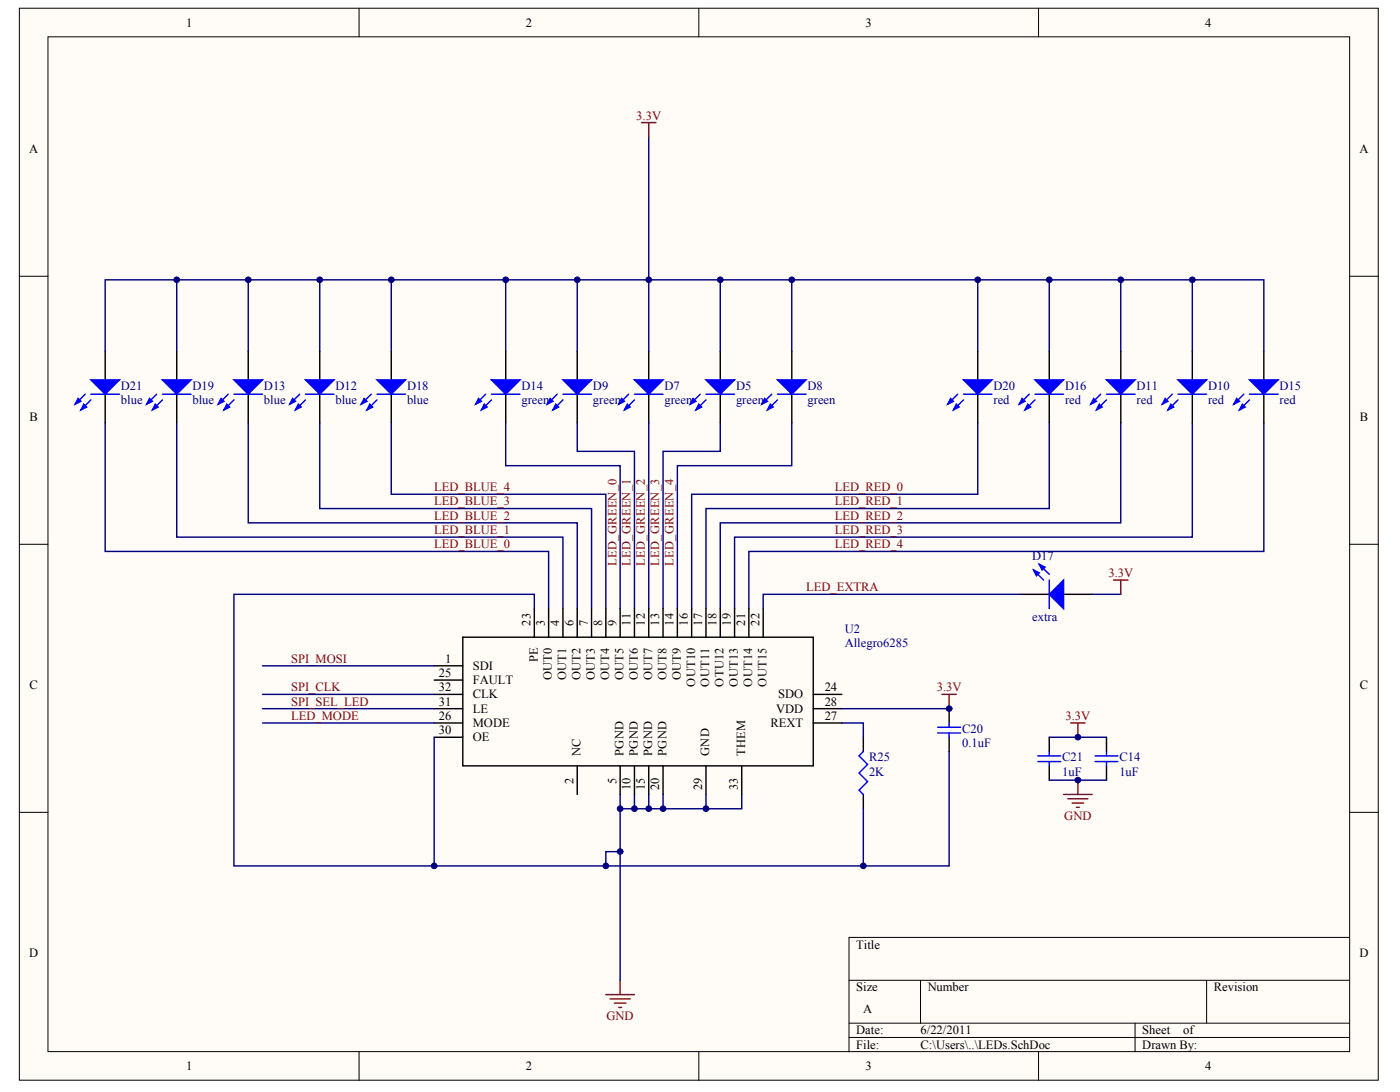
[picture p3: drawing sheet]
<svg xmlns="http://www.w3.org/2000/svg" width="258mm" height="201mm" viewBox="0 0 258 201" stroke-linecap="round" stroke-linejoin="round" font-family="sans-serif">
<defs><g id="words">
<g font-size="2.3">
<text x="34.3" y="4.9">1</text>
<text x="96.9" y="4.9">2</text>
<text x="159.4" y="4.9">3</text>
<text x="222" y="4.9">4</text>
<text x="5.4" y="28.2">A</text>
<text x="250.4" y="28.2">A</text>
<text x="5.4" y="77.6">B</text>
<text x="250.5" y="77.6">B</text>
<text x="97.7" y="115.2" transform="rotate(-90 97.7 115.2)">23</text>
<text x="100.4" y="115.2" transform="rotate(-90 100.4 115.2)">3</text>
<text x="103" y="115.2" transform="rotate(-90 103 115.2)">4</text>
<text x="105.6" y="115.2" transform="rotate(-90 105.6 115.2)">6</text>
<text x="108.3" y="115.2" transform="rotate(-90 108.3 115.2)">7</text>
<text x="110.9" y="115.2" transform="rotate(-90 110.9 115.2)">8</text>
<text x="113.5" y="115.2" transform="rotate(-90 113.5 115.2)">9</text>
<text x="116.2" y="115.2" transform="rotate(-90 116.2 115.2)">11</text>
<text x="118.8" y="115.2" transform="rotate(-90 118.8 115.2)">12</text>
<text x="121.4" y="115.2" transform="rotate(-90 121.4 115.2)">13</text>
<text x="124.1" y="115.2" transform="rotate(-90 124.1 115.2)">14</text>
<text x="126.7" y="115.2" transform="rotate(-90 126.7 115.2)">16</text>
<text x="129.3" y="115.2" transform="rotate(-90 129.3 115.2)">17</text>
<text x="132" y="115.2" transform="rotate(-90 132 115.2)">18</text>
<text x="134.6" y="115.2" transform="rotate(-90 134.6 115.2)">19</text>
<text x="137.2" y="115.2" transform="rotate(-90 137.2 115.2)">21</text>
<text x="139.9" y="115.2" transform="rotate(-90 139.9 115.2)">22</text>
<text x="80.8" y="124.7">25</text>
<text x="82" y="122">1</text>
<text x="87.1" y="123.3">SDI</text>
<text x="87.1" y="126">FAULT</text>
<text x="99" y="122" transform="rotate(-90 99 122)">PE</text>
<text x="101.7" y="125.2" transform="rotate(-90 101.7 125.2)">OUT0</text>
<text x="104.3" y="125.2" transform="rotate(-90 104.3 125.2)">OUT1</text>
<text x="106.9" y="125.2" transform="rotate(-90 106.9 125.2)">OUT2</text>
<text x="109.6" y="125.2" transform="rotate(-90 109.6 125.2)">OUT3</text>
<text x="112.2" y="125.2" transform="rotate(-90 112.2 125.2)">OUT4</text>
<text x="114.8" y="125.2" transform="rotate(-90 114.8 125.2)">OUT5</text>
<text x="117.5" y="125.2" transform="rotate(-90 117.5 125.2)">OUT6</text>
<text x="120.1" y="125.2" transform="rotate(-90 120.1 125.2)">OUT7</text>
<text x="122.8" y="125.2" transform="rotate(-90 122.8 125.2)">OUT8</text>
<text x="125.4" y="125.2" transform="rotate(-90 125.4 125.2)">OUT9</text>
<text x="5.4" y="127">C</text>
<text x="80.8" y="129.9">31</text>
<text x="80.8" y="127.3">32</text>
<text x="87.1" y="131.2">LE</text>
<text x="87.1" y="128.6">CLK</text>
<text x="128" y="126.4" transform="rotate(-90 128 126.4)">OUT10</text>
<text x="130.7" y="126.4" transform="rotate(-90 130.7 126.4)">OUT11</text>
<text x="133.3" y="126.4" transform="rotate(-90 133.3 126.4)">OTU12</text>
<text x="135.9" y="126.4" transform="rotate(-90 135.9 126.4)">OUT13</text>
<text x="138.6" y="126.4" transform="rotate(-90 138.6 126.4)">OUT14</text>
<text x="141.2" y="126.4" transform="rotate(-90 141.2 126.4)">OUT15</text>
<text x="143" y="131.2">VDD</text>
<text x="143.3" y="128.6">SDO</text>
<text x="151.9" y="127.3">24</text>
<text x="151.9" y="129.9">28</text>
<text x="250.5" y="127">C</text>
<text x="80.8" y="132.6">26</text>
<text x="80.8" y="135.2">30</text>
<text x="87.1" y="133.9">MODE</text>
<text x="87.1" y="136.5">OE</text>
<text x="141.9" y="133.9">REXT</text>
<text x="151.9" y="132.6">27</text>
<text x="106.9" y="139.2" transform="rotate(-90 106.9 139.2)">NC</text>
<text x="114.8" y="139.2" transform="rotate(-90 114.8 139.2)">PGND</text>
<text x="117.5" y="139.2" transform="rotate(-90 117.5 139.2)">PGND</text>
<text x="120.1" y="139.2" transform="rotate(-90 120.1 139.2)">PGND</text>
<text x="122.8" y="139.2" transform="rotate(-90 122.8 139.2)">PGND</text>
<text x="130.7" y="139.2" transform="rotate(-90 130.7 139.2)">GND</text>
<text x="137.2" y="139.2" transform="rotate(-90 137.2 139.2)">THEM</text>
<text x="105.6" y="144.3" transform="rotate(-90 105.6 144.3)">2</text>
<text x="113.5" y="144.3" transform="rotate(-90 113.5 144.3)">5</text>
<text x="116.2" y="145.5" transform="rotate(-90 116.2 145.5)">10</text>
<text x="118.8" y="145.5" transform="rotate(-90 118.8 145.5)">15</text>
<text x="121.4" y="145.5" transform="rotate(-90 121.4 145.5)">20</text>
<text x="129.3" y="145.5" transform="rotate(-90 129.3 145.5)">29</text>
<text x="135.9" y="145.5" transform="rotate(-90 135.9 145.5)">33</text>
<text x="5.4" y="176.3">D</text>
<text x="157.7" y="174.7">Title</text>
<text x="250.4" y="176.3">D</text>
<text x="157.7" y="182.6">Size</text>
<text x="170.9" y="182.6">Number</text>
<text x="223.6" y="182.6">Revision</text>
<text x="157.7" y="190.5">Date:</text>
<text x="159" y="186.5">A</text>
<text x="169.6" y="190.5">6/22/2011</text>
<text x="210.4" y="190.5">Sheet</text>
<text x="217.9" y="190.5">of</text>
<text x="34.3" y="197.1">1</text>
<text x="96.9" y="197.1">2</text>
<text x="157.7" y="193.1">File:</text>
<text x="159.4" y="197.1">3</text>
<text x="169.6" y="193.1">C:\Users\..\LEDs.SchDoc</text>
<text x="210.4" y="193.1">Drawn By:</text>
<text x="222" y="197.1">4</text>
</g>
<g font-size="2.3" fill="#800000">
<text x="117.2" y="22">3.3V</text>
<text x="80" y="95.7">LED_BLUE_2</text>
<text x="80" y="93.1">LED_BLUE_3</text>
<text x="80" y="90.4">LED_BLUE_4</text>
<text x="153.8" y="90.4">LED_RED_0</text>
<text x="153.8" y="93.1">LED_RED_1</text>
<text x="153.8" y="95.7">LED_RED_2</text>
<text x="80" y="101">LED_BLUE_0</text>
<text x="80" y="98.3">LED_BLUE_1</text>
<text x="153.8" y="98.3">LED_RED_3</text>
<text x="153.8" y="101">LED_RED_4</text>
<text x="113.5" y="104.2" transform="rotate(-90 113.5 104.2)">LED_GREEN_0</text>
<text x="116.2" y="104.2" transform="rotate(-90 116.2 104.2)">LED_GREEN_1</text>
<text x="118.8" y="104.2" transform="rotate(-90 118.8 104.2)">LED_GREEN_2</text>
<text x="121.4" y="104.2" transform="rotate(-90 121.4 104.2)">LED_GREEN_3</text>
<text x="124.1" y="104.2" transform="rotate(-90 124.1 104.2)">LED_GREEN_4</text>
<text x="204.2" y="106.2">3.3V</text>
<text x="148.5" y="108.9">LED_EXTRA</text>
<text x="53.6" y="122">SPI_MOSI</text>
<text x="53.6" y="127.3">SPI_CLK</text>
<text x="53.6" y="129.9">SPI_SEL_LED</text>
<text x="172.5" y="127.3">3.3V</text>
<text x="53.6" y="132.6">LED_MODE</text>
<text x="196.3" y="132.6">3.3V</text>
<text x="196" y="151">GND</text>
<text x="111.7" y="187.8">GND</text>
</g>
<g font-size="2.3" fill="#000080">
<text x="22.3" y="71.8">D21</text>
<text x="35.4" y="71.8">D19</text>
<text x="48.6" y="71.8">D13</text>
<text x="61.8" y="71.8">D12</text>
<text x="75" y="71.8">D18</text>
<text x="96" y="71.8">D14</text>
<text x="109.2" y="71.8">D9</text>
<text x="122.4" y="71.8">D7</text>
<text x="135.6" y="71.8">D5</text>
<text x="148.7" y="71.8">D8</text>
<text x="183" y="71.8">D20</text>
<text x="196.2" y="71.8">D16</text>
<text x="209.3" y="71.8">D11</text>
<text x="222.5" y="71.8">D10</text>
<text x="235.7" y="71.8">D15</text>
<text x="22.3" y="74.4">blue</text>
<text x="35.4" y="74.4">blue</text>
<text x="48.6" y="74.4">blue</text>
<text x="61.8" y="74.4">blue</text>
<text x="75" y="74.4">blue</text>
<text x="96" y="74.4">green</text>
<text x="109.2" y="74.4">green</text>
<text x="122.4" y="74.4">green</text>
<text x="135.6" y="74.4">green</text>
<text x="148.7" y="74.4">green</text>
<text x="183" y="74.4">red</text>
<text x="196.2" y="74.4">red</text>
<text x="209.3" y="74.4">red</text>
<text x="222.5" y="74.4">red</text>
<text x="235.7" y="74.4">red</text>
<text x="190.1" y="103.1">D17</text>
<text x="155.6" y="116.5">U2</text>
<text x="155.6" y="119.1">Allegro6285</text>
<text x="190.1" y="114.4">extra</text>
<text x="177.2" y="137.6">0.1uF</text>
<text x="177.2" y="134.9">C20</text>
<text x="160.1" y="142.8">2K</text>
<text x="160.1" y="140.2">R25</text>
<text x="195.6" y="142.8">1uF</text>
<text x="195.6" y="140.2">C21</text>
<text x="206.2" y="142.8">1uF</text>
<text x="206.2" y="140.2">C14</text>
</g>
</g></defs>
<g fill="#fffcf8" stroke="#000" stroke-width=".18">
<path d="M3.6 1.5h250.3v197.4h-250.3z"/>
<path d="M8.8 6.8h239.8v186.8h-239.8z"/>
</g>
<g fill="none" stroke="#000" stroke-width=".18">
<path d="M66.1 1.5v5.3M128.7 1.5v5.3M191.3 1.5v5.3M3.6 50.9h5.2M248.6 50.9h5.3M3.6 100.2h5.2M248.6 100.2h5.3M3.6 149.6h5.2M248.6 149.6h5.3M248.6 172.6h-92.2v21.1M66.1 193.7v5.2M128.7 193.7v5.2"/>
<path d="M156.4 180.5h92.2M156.4 188.4h92.2M156.4 191h92.2M169.6 180.5v7.9M191.3 193.7v5.2M209.1 188.4v5.3M222.3 180.5v7.9"/>
</g>
<g fill="none" stroke="#000" stroke-width=".26">
<path d="M19.4 64.7v5.3M19.4 72.6v5.3M32.6 64.7v5.3M32.6 72.6v5.3M45.7 64.7v5.3M45.7 72.6v5.3M58.9 64.7v5.3M58.9 72.6v5.3M72.1 64.7v5.3M72.1 72.6v5.3M93.2 64.7v5.3M93.2 72.6v5.3"/>
<path d="M106.3 64.7v5.3M106.3 72.6v5.3M119.5 64.7v5.3M119.5 72.6v5.3M132.7 64.7v5.3M132.7 72.6v5.3M145.8 64.7v5.3M145.8 72.6v5.3M180.1 64.7v5.3M180.1 72.6v5.3M193.3 64.7v5.3M193.3 72.6v5.3"/>
<path d="M206.4 64.7v5.3M206.4 72.6v5.3M219.6 64.7v5.3M219.6 72.6v5.3M232.8 64.7v5.3M232.8 72.6v5.3M85.2 117.3h64.6v23.7h-64.6zM98.4 112.1v5.2M101.1 112.1v5.2M103.7 112.1v5.2M106.3 112.1v5.2M109 112.1v5.2"/>
<path d="M111.6 112.1v5.2M114.2 112.1v5.2M116.9 112.1v5.2M119.5 112.1v5.2M122.1 112.1v5.2M124.8 112.1v5.2M127.4 112.1v5.2M130 112.1v5.2M132.7 112.1v5.2M135.3 112.1v5.2M137.9 112.1v5.2M140.6 112.1v5.2"/>
<path d="M188 109.4h5.3M195.9 109.4h5.3M80 122.6h5.2M80 127.9h5.2M80 125.2h5.2M80 133.1h5.2M80 130.5h5.2M80 135.8h5.2M149.8 127.9h5.3M149.8 133.1h5.3M149.8 130.5h5.3M159 135.8v2.6"/>
<path d="M174.8 130.5v2.6M174.8 135.8v2.6M193.3 135.8v2.6M203.8 135.8v2.6M106.3 141v5.3M114.2 141v5.3M116.9 141v5.3M119.5 141v5.3M122.1 141v5.3M130 141v5.3M136.6 141v5.3M159 146.3v2.6"/>
<path d="M193.3 141v2.7M203.8 141v2.7"/>
</g>
<g fill="#00f" stroke="#00f" stroke-width=".26">
<path d="M116.9 70h5.2l-2.6 2.6z"/>
<path d="M115.5 74.4l.6 .6-1.1 .5z"/>
<path d="M114.5 73.4l.5 .5-1 .5z"/>
<path d="M193.3 109.4l2.6-2.6v5.3z"/>
<path d="M190.4 105l1 .5-.5 .5z"/>
<path d="M191.4 103.9l1.1 .5-.5 .6z"/>
<path d="M143.2 70h5.3l-2.7 2.6z"/>
<path d="M141.9 74.4l.5 .6-1 .5z"/>
<path d="M140.8 73.4l.6 .5-1.1 .5z"/>
<path d="M90.5 70h5.3l-2.6 2.6z"/>
<path d="M89.2 74.4l.5 .6-1 .5z"/>
<path d="M88.1 73.4l.6 .5-1.1 .5z"/>
<path d="M130 70h5.3l-2.6 2.6z"/>
<path d="M128.7 74.4l.5 .6-1 .5z"/>
<path d="M127.7 73.4l.5 .5-1.1 .5z"/>
<path d="M103.7 70h5.3l-2.7 2.6z"/>
<path d="M102.4 74.4l.5 .6-1.1 .5z"/>
<path d="M101.3 73.4l.5 .5-1 .5z"/>
<path d="M43.1 70h5.3l-2.7 2.6z"/>
<path d="M41.8 74.4l.5 .6-1.1 .5z"/>
<path d="M40.7 73.4l.5 .5-1 .5z"/>
<path d="M69.4 70h5.3l-2.6 2.6z"/>
<path d="M68.1 74.4l.5 .6-1 .5z"/>
<path d="M67.1 73.4l.5 .5-1.1 .5z"/>
<path d="M16.7 70h5.3l-2.6 2.6z"/>
<path d="M15.4 74.4l.6 .6-1.1 .5z"/>
<path d="M14.4 73.4l.5 .5-1.1 .5z"/>
<path d="M56.3 70h5.2l-2.6 2.6z"/>
<path d="M54.9 74.4l.6 .6-1.1 .5z"/>
<path d="M53.9 73.4l.5 .5-1 .5z"/>
<path d="M29.9 70h5.3l-2.6 2.6z"/>
<path d="M28.6 74.4l.5 .6-1 .5z"/>
<path d="M27.5 73.4l.6 .5-1.1 .5z"/>
<path d="M203.8 70h5.3l-2.7 2.6z"/>
<path d="M202.5 74.4l.5 .6-1 .5z"/>
<path d="M201.4 73.4l.6 .5-1.1 .5z"/>
<path d="M177.5 70h5.2l-2.6 2.6z"/>
<path d="M176.1 74.4l.6 .6-1.1 .5z"/>
<path d="M175.1 73.4l.5 .5-1 .5z"/>
<path d="M230.2 70h5.2l-2.6 2.6z"/>
<path d="M228.8 74.4l.6 .6-1.1 .5z"/>
<path d="M227.8 73.4l.5 .5-1 .5z"/>
<path d="M190.6 70h5.3l-2.6 2.6z"/>
<path d="M189.3 74.4l.6 .6-1.1 .5z"/>
<path d="M188.3 73.4l.5 .5-1.1 .5z"/>
<path d="M217 70h5.3l-2.7 2.6z"/>
<path d="M215.7 74.4l.5 .6-1.1 .5z"/>
<path d="M214.6 73.4l.5 .5-1 .5z"/>
</g>
<g fill="none" stroke="#00f" stroke-width=".26">
<path d="M15.7 72.6l-1.9 1.8M16.7 72.6h5.3M16.7 73.6l-1.8 1.9M28.9 72.6l-1.9 1.8M29.9 72.6h5.3M29.9 73.6l-1.8 1.9M42 72.6l-1.8 1.8M43.1 72.6h5.3M43.1 73.6l-1.9 1.9M55.2 72.6l-1.8 1.8M56.3 72.6h5.2M56.3 73.6l-1.9 1.9"/>
<path d="M68.4 72.6l-1.9 1.8M69.4 72.6h5.3M69.4 73.6l-1.8 1.9M89.5 72.6l-1.9 1.8M90.5 72.6h5.3M90.5 73.6l-1.8 1.9M102.6 72.6l-1.8 1.8M103.7 72.6h5.3M103.7 73.6l-1.9 1.9M115.8 72.6l-1.8 1.8M116.9 73.6l-1.9 1.9M116.9 72.6h5.2"/>
<path d="M129 72.6l-1.9 1.8M130 72.6h5.3M130 73.6l-1.8 1.9M142.2 72.6l-1.9 1.8M143.2 72.6h5.3M143.2 73.6l-1.8 1.9M176.4 72.6l-1.8 1.8M177.5 72.6h5.2M177.5 73.6l-1.9 1.9M189.6 72.6l-1.9 1.8M190.6 72.6h5.3M190.6 73.6l-1.8 1.9"/>
<path d="M202.8 72.6l-1.9 1.8M203.8 72.6h5.3M203.8 73.6l-1.8 1.9M215.9 72.6l-1.8 1.8M217 72.6h5.3M217 73.6l-1.9 1.9M229.1 72.6l-1.8 1.8M230.2 72.6h5.2M230.2 73.6l-1.9 1.9M190.4 105l1.8 1.8M191.4 103.9l1.9 1.9M193.3 106.8v5.3"/>
<path d="M159 138.4l-.8 .8 1.6 1.6-1.6 1.5 1.6 1.6-1.6 1.6 .8 .8M172.7 133.9h4.2M172.7 135h4.2M174.8 133.1v.8M174.8 135v.8M191.2 139.2h4.2M193.3 138.4v.8M201.7 139.2h4.2M203.8 138.4v.8M191.2 140.2h4.2M193.3 140.2v.8M201.7 140.2h4.2"/>
<path d="M203.8 140.2v.8"/>
</g>
<g fill="none" stroke="#000080" stroke-width=".26">
<path d="M119.5 25.2v26.3h13.2M32.6 51.5v13.2M45.7 51.5v13.2M58.9 51.5v13.2M72.1 51.5v13.2M93.2 51.5v13.2M106.3 51.5v13.2M145.8 51.5v13.2M180.1 51.5v13.2M193.3 51.5v13.2M206.4 51.5v13.2M219.6 51.5v13.2"/>
<path d="M19.4 77.9v23.6h81.7v10.6M19.4 64.7v-13.2h100.1v13.2M32.6 77.9v21h71.1v13.2M45.7 77.9v18.4h60.6v15.8M58.9 77.9v15.7h50.1v18.5M72.1 77.9v13.1h39.5v21.1M93.2 77.9v7.8h21v26.4M106.3 77.9v5.2h10.6v29M119.5 77.9v34.2M132.7 77.9v5.2h-10.6v29M132.7 64.7v-13.2h100.1v13.2M145.8 77.9v7.8h-21v26.4"/>
<path d="M180.1 77.9v13.1h-52.7v21.1M193.3 77.9v15.7h-63.3v18.5M206.4 77.9v18.4h-73.7v15.8M219.6 77.9v21h-84.3v13.2M232.8 77.9v23.6h-94.9v10.6M98.4 112.1v-2.7h-55.3v50.1h36.9v-23.7M188 109.4h-47.4v2.7M201.2 109.4h5.2M48.4 130.5h31.6M48.4 122.6h31.6M48.4 127.9h31.6M48.4 133.1h31.6"/>
<path d="M155.1 133.1h3.9v2.7M155.1 130.5h19.7M174.8 138.4v21.1h-15.8v-10.6M193.3 135.8h10.5M80 159.5h79M114.2 146.3v2.6h5.3v-2.6M114.2 156.8h-2.6v2.7M114.2 148.9v31.6M116.9 146.3v2.6M122.1 146.3v2.6M130 146.3v2.6h-10.5M136.6 146.3v2.6h-6.6"/>
<path d="M193.3 143.7h10.5"/>
</g>
<g fill="none" stroke="#800000" stroke-width=".26">
<path d="M118.2 22.6h2.6M119.5 22.6v2.6M205.1 106.8h2.7M206.4 106.8v2.6M173.5 127.9h2.6M174.8 127.9v2.6M197.2 133.1h2.7M198.5 133.1v2.7M195.9 146.3h5.3M196.7 147.1h3.7M197.5 147.9h2.1M198.3 148.7h.5"/>
<path d="M198.5 143.7v2.6M111.6 183.1h5.3M112.4 183.9h3.7M113.2 184.7h2.1M114 185.5h.5M114.2 180.5v2.6"/>
</g>
<g fill="#000080" stroke="#000080" stroke-width=".18">
<circle cx="32.6" cy="51.5" r=".52"/>
<circle cx="45.7" cy="51.5" r=".52"/>
<circle cx="58.9" cy="51.5" r=".52"/>
<circle cx="72.1" cy="51.5" r=".52"/>
<circle cx="80" cy="159.4" r=".52"/>
<circle cx="93.2" cy="51.5" r=".52"/>
<circle cx="106.3" cy="51.5" r=".52"/>
<circle cx="111.6" cy="159.4" r=".52"/>
<circle cx="114.2" cy="156.8" r=".52"/>
<circle cx="114.2" cy="148.9" r=".52"/>
<circle cx="116.9" cy="148.9" r=".52"/>
<circle cx="119.5" cy="148.9" r=".52"/>
<circle cx="119.5" cy="51.5" r=".52"/>
<circle cx="122.1" cy="148.9" r=".52"/>
<circle cx="130" cy="148.9" r=".52"/>
<circle cx="132.7" cy="51.5" r=".52"/>
<circle cx="145.9" cy="51.5" r=".52"/>
<circle cx="159" cy="159.4" r=".52"/>
<circle cx="174.8" cy="130.5" r=".52"/>
<circle cx="180.1" cy="51.5" r=".52"/>
<circle cx="193.3" cy="51.5" r=".52"/>
<circle cx="198.6" cy="143.6" r=".52"/>
<circle cx="198.6" cy="135.7" r=".52"/>
<circle cx="206.5" cy="51.5" r=".52"/>
<circle cx="219.6" cy="51.5" r=".52"/>
</g>
<use href="#words"/>
</svg>
